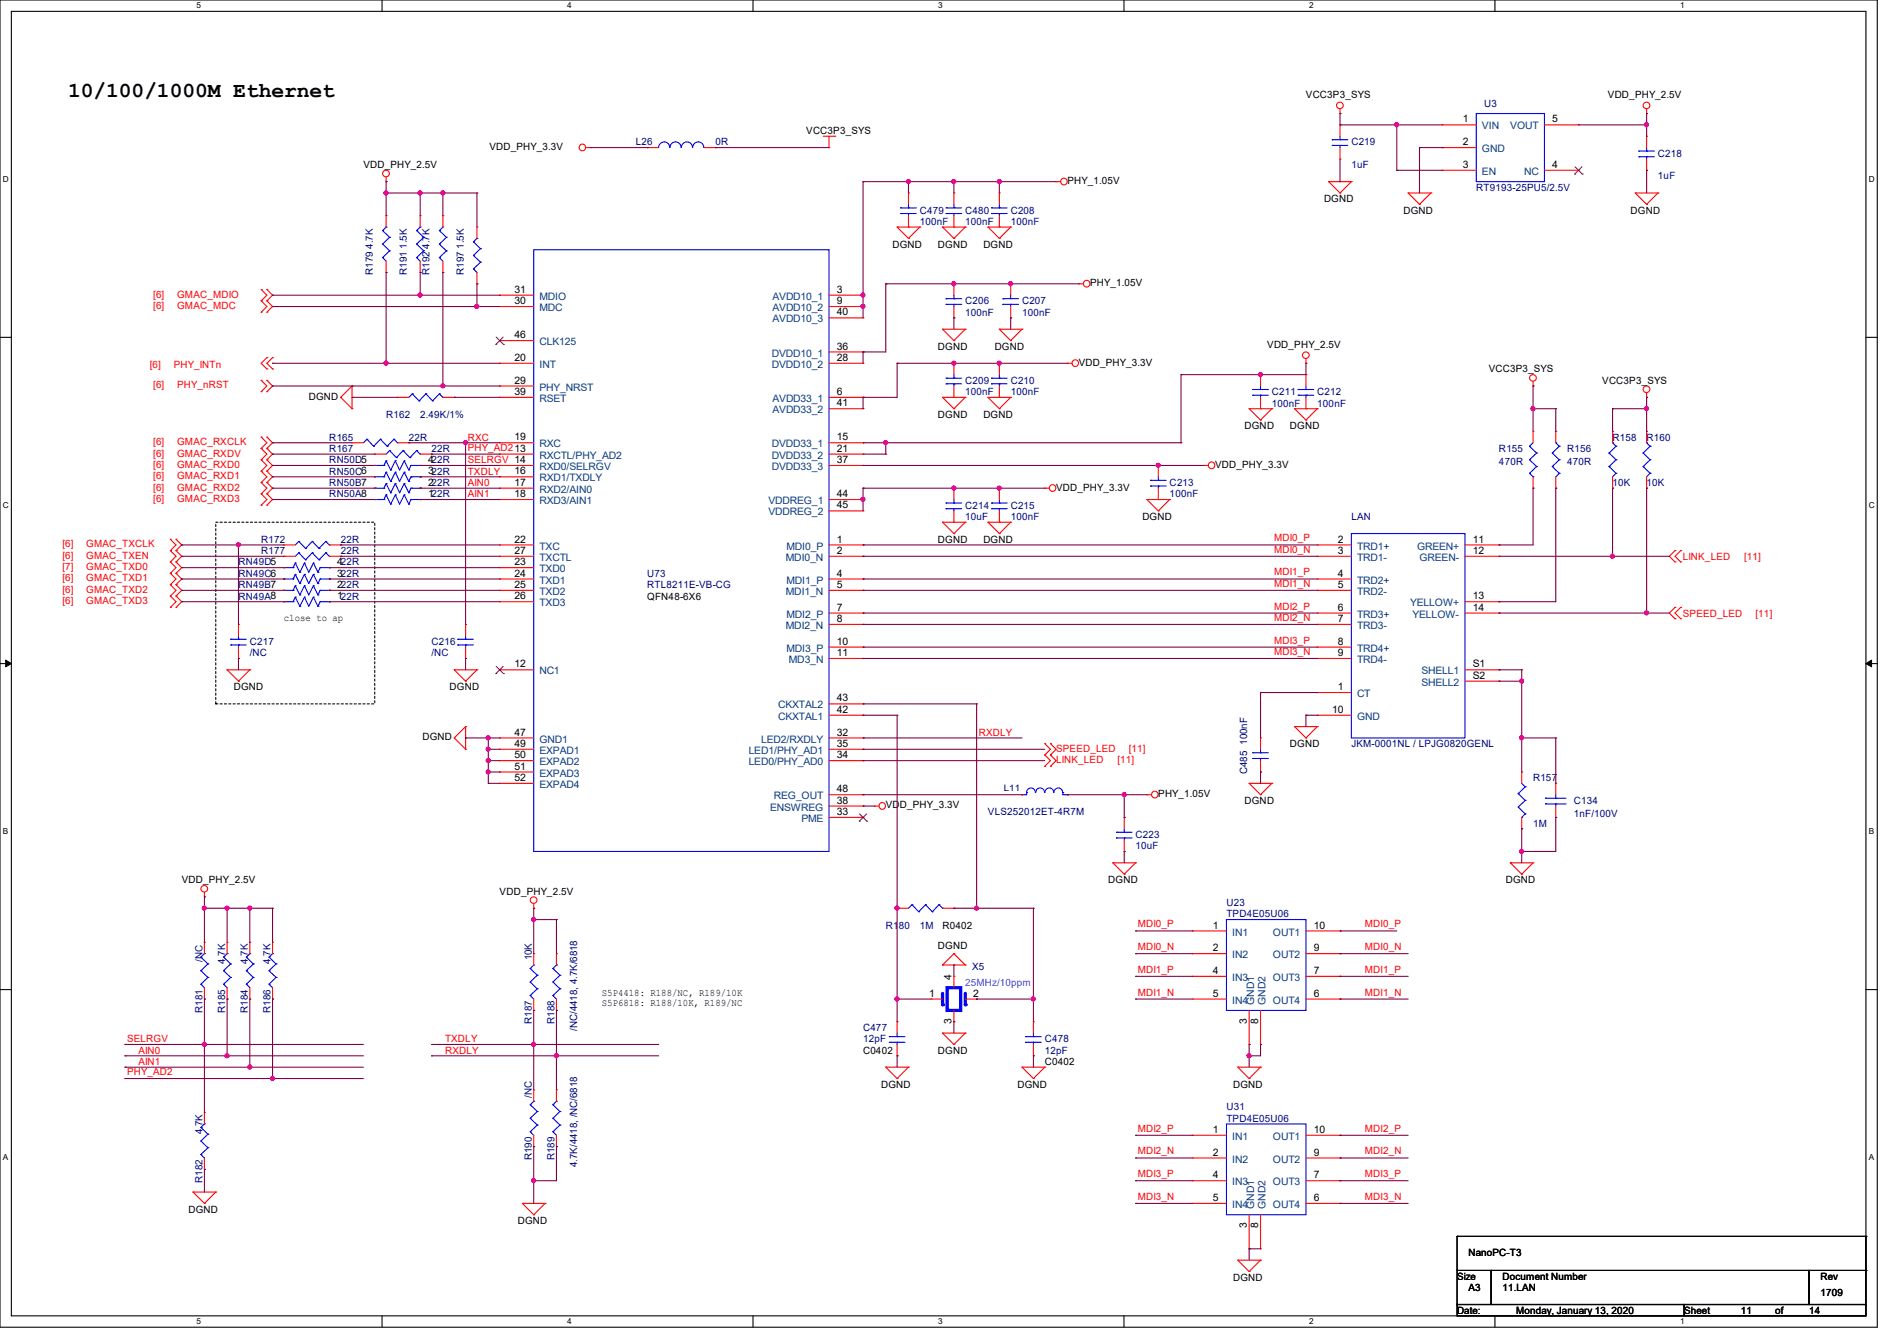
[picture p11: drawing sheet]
<svg xmlns="http://www.w3.org/2000/svg" width="297mm" height="210mm" viewBox="0 0 297 210" stroke-linecap="round" stroke-linejoin="round" font-family="sans-serif">
<defs><g id="words">
<text font-size="3.3" x="10.7" y="15.2">10/100/1000M Ethernet</text>
<g font-size="1.6">
<text x="204.5" y="15.3">VCC3P3_SYS</text>
<text x="251.8" y="15.3">VDD_PHY_2.5V</text>
<text x="76.6" y="23.5">VDD_PHY_3.3V</text>
<text x="126.2" y="21">VCC3P3_SYS</text>
<text x="229" y="19.2">1</text>
<text x="229" y="22.7">2</text>
<text x="243" y="19.2">5</text>
<text x="56.9" y="26.3">VDD_PHY_2.5V</text>
<text x="167.1" y="28.8">PHY_1.05V</text>
<text x="229" y="26.3">3</text>
<text x="243" y="26.3">4</text>
<text x="207.3" y="31.7">DGND</text>
<text x="219.8" y="33.4">DGND</text>
<text x="255.3" y="33.4">DGND</text>
<text x="139.7" y="38.8">DGND</text>
<text x="146.9" y="38.8">DGND</text>
<text x="154" y="38.8">DGND</text>
<text x="80.6" y="45.8">31</text>
<text x="80.6" y="47.6">30</text>
<text x="131" y="45.8">3</text>
<text x="131" y="47.6">9</text>
<text x="170.7" y="44.8">PHY_1.05V</text>
<text x="80.6" y="53">46</text>
<text x="131" y="49.4">40</text>
<text x="80.6" y="56.5">20</text>
<text x="131" y="54.7">36</text>
<text x="131" y="56.5">28</text>
<text x="146.9" y="54.8">DGND</text>
<text x="155.7" y="54.8">DGND</text>
<text x="168.9" y="57.3">VDD_PHY_3.3V</text>
<text x="198.4" y="54.4">VDD_PHY_2.5V</text>
<text x="233.1" y="58.3">VCC3P3_SYS</text>
<text x="48.3" y="62.6">DGND</text>
<text x="80.6" y="60.1">29</text>
<text x="80.6" y="61.8">39</text>
<text x="131" y="61.8">6</text>
<text x="131" y="63.6">41</text>
<text x="146.9" y="65.4">DGND</text>
<text x="154" y="65.4">DGND</text>
<text x="250.9" y="60.1">VCC3P3_SYS</text>
<text x="80.6" y="69">19</text>
<text x="131" y="69">15</text>
<text x="131" y="70.7">21</text>
<text x="194.9" y="67.2">DGND</text>
<text x="202" y="67.2">DGND</text>
<text x="67" y="77.9">122R</text>
<text x="67" y="72.5">422R</text>
<text x="67" y="76.1">222R</text>
<text x="67" y="74.3">322R</text>
<text x="80.6" y="74.3">16</text>
<text x="80.6" y="76.1">17</text>
<text x="80.6" y="77.9">18</text>
<text x="131" y="72.5">37</text>
<text x="131" y="77.9">44</text>
<text x="165.4" y="76.8">VDD_PHY_3.3V</text>
<text x="190.2" y="73.3">VDD_PHY_3.3V</text>
<text x="131" y="79.6">45</text>
<text x="178.9" y="81.4">DGND</text>
<text x="52.8" y="88.5">422R</text>
<text x="80.6" y="85">22</text>
<text x="80.6" y="86.7">27</text>
<text x="80.6" y="88.5">23</text>
<text x="131" y="85">1</text>
<text x="131" y="86.7">2</text>
<text x="146.9" y="85">DGND</text>
<text x="154" y="85">DGND</text>
<text x="209.5" y="85">2</text>
<text x="209.5" y="86.7">3</text>
<text x="230.6" y="85">11</text>
<text x="230.6" y="86.7">12</text>
<text x="52.8" y="93.9">122R</text>
<text x="52.8" y="90.3">322R</text>
<text x="52.8" y="92.1">222R</text>
<text x="80.6" y="90.3">24</text>
<text x="80.6" y="92.1">25</text>
<text x="80.6" y="93.9">26</text>
<text x="101.3" y="93.9">QFN48-6X6</text>
<text x="131" y="90.3">4</text>
<text x="131" y="92.1">5</text>
<text x="131" y="95.6">7</text>
<text x="209.5" y="90.3">4</text>
<text x="209.5" y="92.1">5</text>
<text x="209.5" y="95.6">6</text>
<text x="230.6" y="93.9">13</text>
<text x="230.6" y="95.6">14</text>
<text x="44.4" y="97.2">close to ap</text>
<text x="131" y="97.4">8</text>
<text x="131" y="101">10</text>
<text x="209.5" y="97.4">7</text>
<text x="209.5" y="101">8</text>
<text x="80.6" y="104.5">12</text>
<text x="131" y="102.7">11</text>
<text x="209.5" y="102.7">9</text>
<text x="230.6" y="104.5">S1</text>
<text x="230.6" y="106.3">S2</text>
<text x="36.6" y="108.1">DGND</text>
<text x="70.4" y="108.1">DGND</text>
<text x="131" y="111.6">42</text>
<text x="131" y="109.9">43</text>
<text x="208.6" y="111.6">10</text>
<text x="209.5" y="108.1">1</text>
<text x="66.1" y="115.9">DGND</text>
<text x="80.6" y="115.2">47</text>
<text x="80.6" y="118.7">50</text>
<text x="80.6" y="117">49</text>
<text x="131" y="115.2">32</text>
<text x="131" y="117">35</text>
<text x="131" y="118.7">34</text>
<text x="202" y="117">DGND</text>
<text x="80.6" y="120.5">51</text>
<text x="80.6" y="122.3">52</text>
<text x="131" y="124.1">48</text>
<text x="131" y="125.9">38</text>
<text x="181.4" y="124.8">PHY_1.05V</text>
<text x="194.9" y="125.9">DGND</text>
<text x="131" y="127.6">33</text>
<text x="138.7" y="126.6">VDD_PHY_3.3V</text>
<text x="28.4" y="138.3">VDD_PHY_2.5V</text>
<text x="78.2" y="140.1">VDD_PHY_2.5V</text>
<text x="173.5" y="138.3">DGND</text>
<text x="235.8" y="138.3">DGND</text>
<text x="146.9" y="148.7">DGND</text>
<text x="147.6" y="145.5">R0402</text>
<text x="189.9" y="145.4">1</text>
<text x="189.9" y="149">2</text>
<text x="205.7" y="149">9</text>
<text x="205.7" y="145.4">10</text>
<text x="94.2" y="155.9">S5P4418: R188/NC, R189/10K</text>
<text x="149" y="153.5" transform="rotate(-90 149 153.5)">4</text>
<text x="189.9" y="152.5">4</text>
<text x="205.7" y="152.5">7</text>
<text x="94.2" y="157.5">S5P6818: R188/10K, R189/NC</text>
<text x="145.5" y="156.1">1</text>
<text x="149" y="160.4" transform="rotate(-90 149 160.4)">3</text>
<text x="152.4" y="156.1">2</text>
<text x="189.9" y="156.1">5</text>
<text x="195.2" y="160.4" transform="rotate(-90 195.2 160.4)">3</text>
<text x="197" y="160.4" transform="rotate(-90 197 160.4)">8</text>
<text x="205.7" y="156.1">6</text>
<text x="135.1" y="165">C0402</text>
<text x="146.9" y="165">DGND</text>
<text x="163.6" y="166.8">C0402</text>
<text x="138" y="170.3">DGND</text>
<text x="159.3" y="170.3">DGND</text>
<text x="193.1" y="170.3">DGND</text>
<text x="189.9" y="177.4">1</text>
<text x="205.7" y="177.4">10</text>
<text x="189.9" y="181">2</text>
<text x="189.9" y="184.5">4</text>
<text x="205.7" y="184.5">7</text>
<text x="205.7" y="181">9</text>
<text x="29.5" y="189.9">DGND</text>
<text x="81.1" y="191.7">DGND</text>
<text x="189.9" y="188.1">5</text>
<text x="205.7" y="188.1">6</text>
<text x="195.2" y="192.4" transform="rotate(-90 195.2 192.4)">3</text>
<text x="197" y="192.4" transform="rotate(-90 197 192.4)">8</text>
<text x="229.9" y="196.7">NanoPC-T3</text>
<text x="193.1" y="200.6">DGND</text>
<text x="228.1" y="200.4">Size</text>
<text x="229.9" y="202.2">A3</text>
<text x="235.2" y="200.4">Document Number</text>
<text x="235.2" y="202.2">11.LAN</text>
<text x="285" y="202.9">1709</text>
<text x="285" y="200.4">Rev</text>
<text x="228.1" y="205.7">Date:</text>
<text x="237.4" y="205.7">Monday, January 13, 2020</text>
<text x="263.7" y="205.7">Sheet</text>
<text x="272.6" y="205.7">11</text>
<text x="277.9" y="205.7">of</text>
<text x="283.2" y="205.7">14</text>
</g>
<g font-size="1.6" fill="#00007f">
<text x="232.4" y="16.7">U3</text>
<text x="99.6" y="22.8">L26</text>
<text x="112" y="22.8">0R</text>
<text x="211.6" y="22.8">C219</text>
<text x="211.6" y="26.3">1uF</text>
<text x="231.1" y="29.9">RT9193-25PU5/2.5V</text>
<text x="259.6" y="24.6">C218</text>
<text x="259.6" y="28.1">1uF</text>
<text x="144" y="33.4">C479</text>
<text x="144" y="35.2">100nF</text>
<text x="151.1" y="33.4">C480</text>
<text x="151.1" y="35.2">100nF</text>
<text x="158.2" y="33.4">C208</text>
<text x="158.2" y="35.2">100nF</text>
<text x="58.4" y="43" transform="rotate(-90 58.4 43)">R179 4.7K</text>
<text x="63.7" y="43" transform="rotate(-90 63.7 43)">R191 1.5K</text>
<text x="67.3" y="43" transform="rotate(-90 67.3 43)">R192 4.7K</text>
<text x="72.6" y="43" transform="rotate(-90 72.6 43)">R197 1.5K</text>
<text x="151.1" y="47.7">C206</text>
<text x="160" y="47.7">C207</text>
<text x="151.1" y="49.4">100nF</text>
<text x="160" y="49.4">100nF</text>
<text x="60.5" y="65.4">R162</text>
<text x="65.8" y="65.4">2.49K/1%</text>
<text x="151.1" y="60.1">C209</text>
<text x="151.1" y="61.9">100nF</text>
<text x="158.2" y="60.1">C210</text>
<text x="158.2" y="61.9">100nF</text>
<text x="199.1" y="61.9">C211</text>
<text x="199.1" y="63.7">100nF</text>
<text x="206.2" y="61.9">C212</text>
<text x="206.2" y="63.7">100nF</text>
<text x="51.6" y="69">R165</text>
<text x="51.6" y="70.8">R167</text>
<text x="64" y="69">22R</text>
<text x="67.6" y="70.8">22R</text>
<text x="234.7" y="70.8">R155</text>
<text x="245.4" y="70.8">R156</text>
<text x="252.5" y="69">R158</text>
<text x="257.8" y="69">R160</text>
<text x="51.6" y="77.9">RN50A8</text>
<text x="51.6" y="72.6">RN50D5</text>
<text x="51.6" y="76.1">RN50B7</text>
<text x="51.6" y="74.3">RN50C6</text>
<text x="183.1" y="76.1">C213</text>
<text x="183.1" y="77.9">100nF</text>
<text x="234.7" y="72.9">470R</text>
<text x="245.4" y="72.9">470R</text>
<text x="252.5" y="76.1">10K</text>
<text x="257.8" y="76.1">10K</text>
<text x="151.1" y="79.7">C214</text>
<text x="151.1" y="81.4">10uF</text>
<text x="158.2" y="79.7">C215</text>
<text x="158.2" y="81.4">100nF</text>
<text x="211.6" y="81.4">LAN</text>
<text x="37.3" y="88.6">RN49D5</text>
<text x="40.9" y="85">R172</text>
<text x="40.9" y="86.8">R177</text>
<text x="53.3" y="85">22R</text>
<text x="53.3" y="86.8">22R</text>
<text x="37.3" y="93.9">RN49A8</text>
<text x="37.3" y="90.3">RN49C6</text>
<text x="37.3" y="92.1">RN49B7</text>
<text x="101.3" y="90.3">U73</text>
<text x="101.3" y="92.1">RTL8211E-VB-CG</text>
<text x="39.1" y="101">C217</text>
<text x="67.6" y="101">C216</text>
<text x="39.1" y="102.8">/NC</text>
<text x="67.6" y="102.8">/NC</text>
<text x="211.6" y="117">JKM-0001NL / LPJG0820GENL</text>
<text x="195.3" y="121.2" transform="rotate(-90 195.3 121.2)">C485 100nF</text>
<text x="240" y="122.3">R157</text>
<text x="246.4" y="125.9">C134</text>
<text x="154.7" y="127.7">VLS252012ET-4R7M</text>
<text x="177.8" y="131.2">C223</text>
<text x="240" y="129.5">1M</text>
<text x="246.4" y="128">1nF/100V</text>
<text x="177.8" y="133">10uF</text>
<text x="192" y="141.9">U23</text>
<text x="192" y="143.7">TPD4E05U06</text>
<text x="138.7" y="145.5">R180</text>
<text x="144" y="145.5">1M</text>
<text x="31.7" y="150.6" transform="rotate(-90 31.7 150.6)">/NC</text>
<text x="35.3" y="151" transform="rotate(-90 35.3 151)">4.7K</text>
<text x="38.8" y="151" transform="rotate(-90 38.8 151)">4.7K</text>
<text x="42.4" y="151" transform="rotate(-90 42.4 151)">4.7K</text>
<text x="83.3" y="150.4" transform="rotate(-90 83.3 150.4)">10K</text>
<text x="152.2" y="151.8">X5</text>
<text x="31.7" y="158.6" transform="rotate(-90 31.7 158.6)">R181</text>
<text x="35.3" y="158.6" transform="rotate(-90 35.3 158.6)">R185</text>
<text x="38.8" y="158.6" transform="rotate(-90 38.8 158.6)">R184</text>
<text x="42.4" y="158.6" transform="rotate(-90 42.4 158.6)">R186</text>
<text x="83.3" y="160.4" transform="rotate(-90 83.3 160.4)">R187</text>
<text x="86.8" y="160.4" transform="rotate(-90 86.8 160.4)">R188</text>
<text x="90.4" y="161.5" transform="rotate(-90 90.4 161.5)">/NC/4418, 4.7K/6818</text>
<text x="135.1" y="161.5">C477</text>
<text x="135.1" y="163.2">12pF</text>
<text x="163.6" y="163.2">C478</text>
<text x="163.6" y="165">12pF</text>
<text x="83.3" y="171.9" transform="rotate(-90 83.3 171.9)">/NC</text>
<text x="192" y="173.9">U31</text>
<text x="31.7" y="177.6" transform="rotate(-90 31.7 177.6)">4.7K</text>
<text x="192" y="175.7">TPD4E05U06</text>
<text x="31.7" y="185.2" transform="rotate(-90 31.7 185.2)">R182</text>
<text x="83.3" y="181.7" transform="rotate(-90 83.3 181.7)">R190</text>
<text x="86.8" y="181.7" transform="rotate(-90 86.8 181.7)">R189</text>
<text x="90.4" y="182.8" transform="rotate(-90 90.4 182.8)">4.7K/4418, /NC/6818</text>
</g>
<g font-size="1.6" fill="#003f7f">
<text x="232" y="20.3">VIN</text>
<text x="232" y="23.8">GND</text>
<text x="236.5" y="20.3">VOUT</text>
<text x="232" y="27.4">EN</text>
<text x="238.6" y="27.4">NC</text>
<text x="84.5" y="46.9">MDIO</text>
<text x="120.9" y="46.9">AVDD10_1</text>
<text x="84.5" y="48.7">MDC</text>
<text x="120.9" y="48.7">AVDD10_2</text>
<text x="120.9" y="50.5">AVDD10_3</text>
<text x="84.5" y="54.1">CLK125</text>
<text x="84.5" y="57.6">INT</text>
<text x="120.9" y="55.8">DVDD10_1</text>
<text x="120.9" y="57.6">DVDD10_2</text>
<text x="84.5" y="61.2">PHY_NRST</text>
<text x="84.5" y="63">RSET</text>
<text x="120.9" y="63">AVDD33_1</text>
<text x="120.9" y="64.7">AVDD33_2</text>
<text x="84.5" y="70.1">RXC</text>
<text x="84.5" y="71.8">RXCTL/PHY_AD2</text>
<text x="120.9" y="70.1">DVDD33_1</text>
<text x="120.9" y="71.8">DVDD33_2</text>
<text x="84.5" y="73.6">RXD0/SELRGV</text>
<text x="84.5" y="75.4">RXD1/TXDLY</text>
<text x="84.5" y="77.2">RXD2/AIN0</text>
<text x="120.9" y="73.6">DVDD33_3</text>
<text x="84.5" y="79">RXD3/AIN1</text>
<text x="120.3" y="79">VDDREG_1</text>
<text x="120.3" y="80.7">VDDREG_2</text>
<text x="84.5" y="86.1">TXC</text>
<text x="84.5" y="87.8">TXCTL</text>
<text x="84.5" y="89.6">TXD0</text>
<text x="123.1" y="87.8">MDI0_N</text>
<text x="123.1" y="86.1">MDI0_P</text>
<text x="212.5" y="86.1">TRD1+</text>
<text x="212.5" y="87.8">TRD1-</text>
<text x="221.9" y="86.1">GREEN+</text>
<text x="222.2" y="87.8">GREEN-</text>
<text x="84.5" y="91.4">TXD1</text>
<text x="84.5" y="93.2">TXD2</text>
<text x="84.5" y="95">TXD3</text>
<text x="123.1" y="93.2">MDI1_N</text>
<text x="123.1" y="91.4">MDI1_P</text>
<text x="212.5" y="91.4">TRD2+</text>
<text x="212.5" y="93.2">TRD2-</text>
<text x="220.8" y="95">YELLOW+</text>
<text x="123.1" y="98.5">MDI2_N</text>
<text x="123.1" y="96.7">MDI2_P</text>
<text x="212.5" y="96.7">TRD3+</text>
<text x="212.5" y="98.5">TRD3-</text>
<text x="221.1" y="96.7">YELLOW-</text>
<text x="84.5" y="105.6">NC1</text>
<text x="123.1" y="102.1">MDI3_P</text>
<text x="123.5" y="103.8">MD3_N</text>
<text x="212.5" y="102.1">TRD4+</text>
<text x="212.5" y="103.8">TRD4-</text>
<text x="222.5" y="105.6">SHELL1</text>
<text x="222.5" y="107.4">SHELL2</text>
<text x="121.8" y="112.7">CKXTAL1</text>
<text x="121.8" y="111">CKXTAL2</text>
<text x="212.5" y="109.2">CT</text>
<text x="212.5" y="112.7">GND</text>
<text x="84.5" y="116.3">GND1</text>
<text x="84.5" y="119.8">EXPAD2</text>
<text x="84.5" y="118.1">EXPAD1</text>
<text x="117.2" y="118.1">LED1/PHY_AD1</text>
<text x="117.2" y="119.8">LED0/PHY_AD0</text>
<text x="119.2" y="116.3">LED2/RXDLY</text>
<text x="84.5" y="121.6">EXPAD3</text>
<text x="84.5" y="123.4">EXPAD4</text>
<text x="121.2" y="125.2">REG_OUT</text>
<text x="120.6" y="127">ENSWREG</text>
<text x="125.5" y="128.7">PME</text>
<text x="192.9" y="146.5">IN1</text>
<text x="199.3" y="146.5">OUT1</text>
<text x="192.9" y="150.1">IN2</text>
<text x="192.9" y="153.6">IN3</text>
<text x="199.3" y="153.6">OUT3</text>
<text x="199.3" y="150.1">OUT2</text>
<text x="192.9" y="157.2">IN4</text>
<text x="196.3" y="157.4" transform="rotate(-90 196.3 157.4)">GND1</text>
<text x="198.1" y="157.4" transform="rotate(-90 198.1 157.4)">GND2</text>
<text x="199.3" y="157.2">OUT4</text>
<text x="192.9" y="178.5">IN1</text>
<text x="199.3" y="178.5">OUT1</text>
<text x="192.9" y="182.1">IN2</text>
<text x="192.9" y="185.6">IN3</text>
<text x="199.3" y="185.6">OUT3</text>
<text x="199.3" y="182.1">OUT2</text>
<text x="192.9" y="189.2">IN4</text>
<text x="196.3" y="189.4" transform="rotate(-90 196.3 189.4)">GND1</text>
<text x="198.1" y="189.4" transform="rotate(-90 198.1 189.4)">GND2</text>
<text x="199.3" y="189.2">OUT4</text>
</g>
<g font-size="1.6" fill="#f00">
<text x="24" y="46.6">[6]</text>
<text x="27.7" y="46.6">GMAC_MDIO</text>
<text x="24" y="48.4">[6]</text>
<text x="27.7" y="48.4">GMAC_MDC</text>
<text x="23.5" y="57.6">[6]</text>
<text x="27.2" y="57.6">PHY_INTn</text>
<text x="24" y="60.8">[6]</text>
<text x="27.7" y="60.8">PHY_nRST</text>
<text x="24" y="69.7">[6]</text>
<text x="24" y="71.5">[6]</text>
<text x="27.7" y="69.7">GMAC_RXCLK</text>
<text x="27.7" y="71.5">GMAC_RXDV</text>
<text x="73.2" y="69">RXC</text>
<text x="73.2" y="70.6">PHY_AD213</text>
<text x="24" y="76.8">[6]</text>
<text x="24" y="73.3">[6]</text>
<text x="24" y="75.1">[6]</text>
<text x="27.7" y="76.8">GMAC_RXD2</text>
<text x="27.7" y="73.3">GMAC_RXD0</text>
<text x="27.7" y="75.1">GMAC_RXD1</text>
<text x="73.2" y="74.3">TXDLY</text>
<text x="73.2" y="76.1">AIN0</text>
<text x="73.2" y="77.9">AIN1</text>
<text x="73.2" y="72.6">SELRGV 14</text>
<text x="24" y="78.6">[6]</text>
<text x="27.7" y="78.6">GMAC_RXD3</text>
<text x="9.8" y="85.7">[6]</text>
<text x="9.8" y="89.3">[7]</text>
<text x="9.8" y="87.5">[6]</text>
<text x="13.5" y="87.5">GMAC_TXEN</text>
<text x="13.5" y="85.7">GMAC_TXCLK</text>
<text x="13.5" y="89.3">GMAC_TXD0</text>
<text x="199.5" y="86.6">MDI0_N</text>
<text x="199.5" y="84.8">MDI0_P</text>
<text x="263.5" y="87.7">LINK_LED</text>
<text x="273.1" y="87.7">[11]</text>
<text x="9.8" y="91.1">[6]</text>
<text x="9.8" y="92.8">[6]</text>
<text x="9.8" y="94.6">[6]</text>
<text x="13.5" y="91.1">GMAC_TXD1</text>
<text x="13.5" y="92.8">GMAC_TXD2</text>
<text x="13.5" y="94.6">GMAC_TXD3</text>
<text x="199.5" y="95.5">MDI2_P</text>
<text x="199.5" y="91.9">MDI1_N</text>
<text x="199.5" y="90.1">MDI1_P</text>
<text x="199.5" y="97.2">MDI2_N</text>
<text x="199.5" y="100.8">MDI3_P</text>
<text x="263.5" y="96.6">SPEED_LED</text>
<text x="274.9" y="96.6">[11]</text>
<text x="199.5" y="102.6">MDI3_N</text>
<text x="153.2" y="115.2">RXDLY</text>
<text x="165.4" y="119.5">LINK_LED</text>
<text x="165.4" y="117.7">SPEED_LED</text>
<text x="175" y="119.5">[11]</text>
<text x="176.7" y="117.7">[11]</text>
<text x="178.1" y="148.8">MDI0_N</text>
<text x="178.1" y="145.2">MDI0_P</text>
<text x="213.7" y="145.2">MDI0_P</text>
<text x="213.7" y="148.8">MDI0_N</text>
<text x="178.1" y="155.9">MDI1_N</text>
<text x="178.1" y="152.4">MDI1_P</text>
<text x="213.7" y="152.4">MDI1_P</text>
<text x="213.7" y="155.9">MDI1_N</text>
<text x="19.9" y="163.2">SELRGV</text>
<text x="21.7" y="165">AIN0</text>
<text x="21.7" y="166.8">AIN1</text>
<text x="69.7" y="163.2">TXDLY</text>
<text x="69.7" y="165">RXDLY</text>
<text x="19.9" y="168.4">PHY_AD2</text>
<text x="178.1" y="177.2">MDI2_P</text>
<text x="213.7" y="177.2">MDI2_P</text>
<text x="178.1" y="180.8">MDI2_N</text>
<text x="178.1" y="184.4">MDI3_P</text>
<text x="213.7" y="180.8">MDI2_N</text>
<text x="213.7" y="184.4">MDI3_P</text>
<text x="178.1" y="187.9">MDI3_N</text>
<text x="213.7" y="187.9">MDI3_N</text>
</g>
<text font-size="1.6" fill="#7f00ff" x="151.1" y="154.3">25MHz/10ppm</text>
<text font-size="1.4" fill="#00007f" x="157.2" y="123.8">L11</text>
<g font-size="1.3">
<text x="30.8" y="1.3">5</text>
<text x="88.8" y="1.3">4</text>
<text x="146.9" y="1.3">3</text>
<text x="205" y="1.3">2</text>
<text x="263.1" y="1.3">1</text>
<text x=".5" y="28.4">D</text>
<text x="292.6" y="28.4">D</text>
<text x=".5" y="79.5">C</text>
<text x="292.6" y="79.5">C</text>
<text x=".5" y="130.6">B</text>
<text x="292.6" y="130.6">B</text>
<text x=".5" y="181.7">A</text>
<text x="292.6" y="181.7">A</text>
<text x="30.8" y="207.4">5</text>
<text x="88.8" y="207.4">4</text>
<text x="146.9" y="207.4">3</text>
<text x="205" y="207.4">2</text>
<text x="263.1" y="207.4">1</text>
</g>
</g></defs>
<path d="M0 0h293.9v207.9h-293.9zM1.8 1.8h290.3v204.3h-290.3z" fill="none" stroke="#000" stroke-width=".17"/>
<g fill="#fff">
<path d="M30.8 .2h.7v1.4h-.7z"/>
<path d="M30.8 206.2h.7v1.4h-.7z"/>
</g>
<path d="M59.8 0v1.8M59.8 206.1v1.8" fill="none" stroke="#000" stroke-width=".17"/>
<g fill="#fff">
<path d="M88.8 .2h.7v1.4h-.7z"/>
<path d="M88.8 206.2h.7v1.4h-.7z"/>
</g>
<path d="M117.9 0v1.8M117.9 206.1v1.8" fill="none" stroke="#000" stroke-width=".17"/>
<g fill="#fff">
<path d="M146.9 .2h.7v1.4h-.7z"/>
<path d="M146.9 206.2h.7v1.4h-.7z"/>
</g>
<path d="M176 0v1.8M176 206.1v1.8" fill="none" stroke="#000" stroke-width=".17"/>
<g fill="#fff">
<path d="M205 .2h.7v1.4h-.7z"/>
<path d="M205 206.2h.7v1.4h-.7z"/>
</g>
<path d="M234.1 0v1.8M234.1 206.1v1.8" fill="none" stroke="#000" stroke-width=".17"/>
<g fill="#fff">
<path d="M263.1 .2h.6v1.4h-.6z"/>
<path d="M263.1 206.2h.6v1.4h-.6z"/>
<path d="M.5 27.3h.9v1.4h-.9z"/>
<path d="M292.6 27.3h.9v1.4h-.9z"/>
<path d="M.5 78.4h.9v1.4h-.9z"/>
<path d="M292.6 78.4h.9v1.4h-.9z"/>
</g>
<path d="M0 52.8h1.8M292.1 52.8h1.8" fill="none" stroke="#000" stroke-width=".17"/>
<g fill="#fff">
<path d="M.5 129.5h.8v1.4h-.8z"/>
<path d="M292.6 129.5h.8v1.4h-.8z"/>
</g>
<path d="M0 103.9h1.8M292.1 103.9h1.8" fill="none" stroke="#000" stroke-width=".17"/>
<path d="M.9 103.4l.9 .5-.9 .5zM292.1 103.9l.9-.5v1z" fill="#000" stroke="#000" stroke-width=".16"/>
<g fill="#fff">
<path d="M.5 180.5h.8v1.4h-.8z"/>
<path d="M292.6 180.5h.8v1.4h-.8z"/>
</g>
<g fill="none" stroke="#000" stroke-width=".17">
<path d="M0 155h1.8M292.1 155h1.8M228.1 199h5.4v5.3h-5.4zM228.1 193.6h.1M228.1 193.6v5.4M228.1 193.6h64M233.5 199h49.8v5.3h-49.8zM283.3 199h8.8v5.3h-8.8zM292.1 193.6h.1M292.1 199h.1M292.1 193.6v5.4M228.1 204.3h35.6v1.8h-35.6z"/>
<path d="M263.7 204.3h28.4v1.8h-28.4z"/>
</g>
<path d="M33.8 81.8h24.9v28.4h-24.9z" fill="none" stroke="#000" stroke-width=".17" stroke-dasharray=".3"/>
<g fill="none" stroke="#f00" stroke-width=".17">
<path d="M209.8 17.8h.1M209.8 19.6h.1M209.8 17.1v.7M209.8 19.6v1.7M225.8 19.6h.1M225.8 19.6h5.3M241.8 19.6h5.3M247.1 19.6h.1M257.8 17.8h.1M257.8 17.1v.7M60.5 28.4h.1M60.5 33.8h.1"/>
<path d="M60.5 27.7v.7M60.5 33.8v1.8M69.3 33.8h.1M69.3 33.8v1.8M74.7 35.6h.1M74.7 35.6v1.7M91.7 23.1h.8M92.5 23.1h.1M128.9 21.3h1.8M129.8 23.1h.1M129.8 21.3v1.8M130.7 21.3h.1"/>
<path d="M140.5 35.6h.1M140.5 35.6h3.5M140.5 35.6l1.7 1.7M142.2 37.3h.1M144 35.6h.1M144 35.6l-1.8 1.7M147.6 35.6h.1M147.6 35.6h3.5M147.6 35.6l1.8 1.7M149.4 37.3h.1M149.4 35.6h.1M149.4 30.2h.1"/>
<path d="M149.4 30.2v1.8M149.4 33.8v1.8M151.1 35.6h.1M151.1 35.6l-1.7 1.7M154.7 35.6h.1M154.7 35.6h3.5M154.7 35.6l1.8 1.7M156.5 37.3h.1M156.5 35.6h.1M156.5 30.2h.1M156.5 30.2v1.8M156.5 33.8v1.8"/>
<path d="M158.2 35.6h.1M158.2 35.6l-1.7 1.7M165.4 28.4h.1M165.4 28.4h.7M208 28.4h.1M208 28.4h3.6M208 28.4l1.8 1.8M209.8 30.2h.1M209.8 24.9h.1M209.8 23.1v1.8M211.6 28.4h.1M211.6 28.4l-1.8 1.8"/>
<path d="M220.5 30.2h.1M220.5 30.2h3.5M220.5 30.2l1.8 1.8M222.3 32h.1M224 30.2h.1M224 30.2l-1.7 1.8M225.8 23.1h.1M225.8 26.7h.1M225.8 23.1h5.3M225.8 26.7h5.3M241.8 26.7h5.3M247.1 26.7h.1"/>
<path d="M256 30.2h.1M256 30.2h3.6M256 30.2l1.8 1.8M257.8 32h.1M257.8 26.7h.1M257.8 21.3h.1M257.8 21.3v1.8M257.8 24.9v1.8M259.6 30.2h.1M259.6 30.2l-1.8 1.8M40.9 45.3h.1M40.9 47.1h.1"/>
<path d="M40.9 48.9h.1M40.9 59.6h.1M40.9 45.3l.9 .9-.9 .9M40.9 47.1l.9 .9-.9 .9M40.9 59.6l.9 .9-.9 .8M41.8 47.1h.1M41.8 45.3h.1M41.8 48.9h.1M41.8 56h.1M41.8 57.8h.1M41.8 59.6h.1M41.8 45.3l.9 .9-.9 .9"/>
<path d="M41.8 47.1l.9 .9-.9 .9M41.8 56l-.9 .9 .9 .9M41.8 59.6l.9 .9-.9 .8M42.7 56h.1M42.7 57.8h.1M42.7 56l-.9 .9 .9 .9M60.5 42.7h.1M60.5 40.9v1.8M69.3 42.7h.1M69.3 40.9v1.8M74.7 44.4h.1M74.7 42.7v1.7"/>
<path d="M78.2 46.2h.1M78.2 48h.1M78.2 53.3h.1M78.2 56.9h.1M78.2 56.9h5.4M78.2 46.2h5.4M78.2 48h5.4M78.2 53.3h5.4M129.8 56.9h5.3M129.8 46.2h5.3M129.8 48h5.3M129.8 49.8h5.3"/>
<path d="M129.8 55.1h5.3M135.1 46.2h.1M135.1 48h.1M135.1 49.8h.1M135.1 55.1h.1M135.1 56.9h.1M147.6 51.6h.1M147.6 51.6h3.5M147.6 51.6l1.8 1.7M149.4 53.3h.1M149.4 49.8h.1M149.4 44.4h.1"/>
<path d="M149.4 56.9h.1M149.4 44.4v1.8M149.4 48v1.8M149.4 56.9v1.8M151.1 51.6h.1M151.1 51.6l-1.7 1.7M156.5 51.6h.1M156.5 56.9h.1M156.5 51.6h3.5M156.5 51.6l1.7 1.7M156.5 56.9v1.8M158.2 53.3h.1"/>
<path d="M160 51.6h.1M160 51.6l-1.8 1.7M167.1 56.9h.1M167.1 56.9h.8M168.9 44.4h.1M168.9 44.4h.7M197.4 58.7h.1M197.4 58.7v1.8M204.5 56.9h.1M204.5 58.7h.1M204.5 56.2v.7M204.5 58.7v1.8"/>
<path d="M240 59.7v.8M40.9 68.5h.1M40.9 70.2h.1M40.9 75.6h.1M40.9 77.3h.1M40.9 72h.1M40.9 73.8h.1M40.9 79.1h.1M40.9 61.3h.1M40.9 68.5l.9 .8-.9 .9M40.9 75.6l.9 .9-.9 .8M40.9 70.2l.9 .9-.9 .9"/>
<path d="M40.9 72l.9 .9-.9 .9M40.9 77.3l.9 .9-.9 .9M40.9 73.8l.9 .9-.9 .9M41.8 70.2h.1M41.8 68.5h.1M41.8 77.3h.1M41.8 75.6h.1M41.8 72h.1M41.8 73.8h.1M41.8 79.1h.1M41.8 61.3h.1M41.8 72l.9 .9-.9 .9"/>
<path d="M41.8 68.5l.9 .8-.9 .9M41.8 75.6l.9 .9-.9 .8M41.8 70.2l.9 .9-.9 .9M41.8 77.3l.9 .9-.9 .9M41.8 73.8l.9 .9-.9 .9M53.3 62.2h.1M53.3 62.2l1.8 1.8M55.1 64h.1M55.1 60.5h.1M55.1 69.3h.1M55.1 60.5v3.5M55.1 60.5l-1.8 1.7"/>
<path d="M55.1 69.3h1.8M58.7 78.2h.1M58.7 72.9h.1M58.7 76.5h.1M58.7 74.7h.1M58.7 71.1h.1M58.7 71.1h1.8M62.2 62.2h.1M62.2 62.2h1.8M62.2 69.3h1.8M64 69.3h.1M65.8 78.2h.1"/>
<path d="M65.8 72.9h.1M65.8 76.5h.1M65.8 74.7h.1M65.8 71.1h1.8M67.6 71.1h.1M69.3 62.2h1.8M71.1 62.2h.1M78.2 60.5h.1M78.2 62.2h.1M78.2 69.3h.1M78.2 71.1h.1M78.2 72.9h.1"/>
<path d="M78.2 74.7h.1M78.2 76.5h.1M78.2 78.2h.1M78.2 76.5h5.4M78.2 72.9h5.4M78.2 62.2h5.4M78.2 78.2h5.4M78.2 69.3h5.4M78.2 60.5h5.4M78.2 71.1h5.4M78.2 74.7h5.4M129.8 72.9h5.3"/>
<path d="M129.8 62.2h5.3M129.8 78.2h5.3M129.8 64h5.3M129.8 69.3h5.3M129.8 71.1h5.3M135.1 62.2h.1M135.1 64h.1M135.1 69.3h.1M135.1 71.1h.1M135.1 72.9h.1M135.1 78.2h.1M147.6 62.2h.1"/>
<path d="M147.6 62.2h3.5M147.6 62.2l1.8 1.8M149.4 64h.1M149.4 76.5h.1M149.4 62.2h.1M149.4 60.5v1.7M149.4 76.5v1.7M151.1 62.2h.1M151.1 62.2l-1.7 1.8M154.7 62.2h.1M154.7 62.2h3.5M154.7 62.2l1.8 1.8"/>
<path d="M156.5 64h.1M156.5 62.2h.1M156.5 76.5h.1M156.5 60.5v1.7M156.5 76.5v1.7M158.2 62.2h.1M158.2 62.2l-1.7 1.8M163.6 76.5h.1M163.6 76.5h.7M179.6 78.2h.1M179.6 78.2h3.5M179.6 78.2l1.8 1.8"/>
<path d="M181.4 78.2h.1M181.4 72.9h.1M181.4 72.9v1.8M181.4 76.5v1.7M183.1 78.2h.1M183.1 78.2l-1.7 1.8M188.5 72.9h.1M188.5 72.9h.7M195.6 64h.1M195.6 64h3.5M195.6 64l1.8 1.8M197.4 65.8h.1"/>
<path d="M197.4 64h.1M197.4 62.2v1.8M199.1 64h.1M199.1 64l-1.7 1.8M202.7 64h.1M202.7 64h3.5M202.7 64l1.8 1.8M204.5 65.8h.1M204.5 64h.1M204.5 62.2v1.8M206.2 64h.1M206.2 64l-1.7 1.8"/>
<path d="M240 60.5h.1M240 67.6h.1M240 76.5h.1M240 67.6v1.7M240 74.7v1.8M243.6 76.5h.1M243.6 67.6h.1M243.6 67.6v1.7M243.6 74.7v1.8M252.5 76.5h.1M252.5 67.6h.1M252.5 67.6v1.7"/>
<path d="M252.5 74.7v1.8M257.8 62.2h.1M257.8 61.5v.7M26.7 86.2h.1M26.7 88h.1M26.7 84.5h.1M26.7 89.8h.1M26.7 91.6h.1M26.7 93.3h.1M26.7 95.1h.1M26.7 89.8l.9 .9-.9 .9M26.7 84.5l.9 .8-.9 .9"/>
<path d="M26.7 86.2l.9 .9-.9 .9M26.7 91.6l.9 .9-.9 .8M26.7 88l.9 .9-.9 .9M26.7 93.3l.9 .9-.9 .9M27.6 88h.1M27.6 86.2h.1M27.6 84.5h.1M27.6 91.6h.1M27.6 89.8h.1M27.6 93.3h.1M27.6 95.1h.1M27.6 86.2l.8 .9-.8 .9"/>
<path d="M27.6 89.8l.8 .9-.8 .9M27.6 91.6l.8 .9-.8 .8M27.6 84.5l.8 .8-.8 .9M27.6 88l.8 .9-.8 .9M27.6 93.3l.8 .9-.8 .9M37.3 97.8h.1M37.3 97.8v1.8M44.5 88.9h.1M44.5 94.2h.1M44.5 90.7h.1M44.5 85.3h.1M44.5 87.1h.1"/>
<path d="M44.5 85.3h1.7M44.5 87.1h1.7M51.6 88.9h.1M51.6 94.2h.1M51.6 90.7h.1M51.6 85.3h1.7M51.6 87.1h1.7M53.3 85.3h.1M53.3 87.1h.1M72.9 97.8h.1M72.9 97.8v1.8M78.2 85.3h.1"/>
<path d="M78.2 87.1h.1M78.2 88.9h.1M78.2 90.7h.1M78.2 92.5h.1M78.2 94.2h.1M78.2 85.3h5.4M78.2 87.1h5.4M78.2 90.7h5.4M78.2 92.5h5.4M78.2 94.2h5.4M78.2 88.9h5.4M129.8 85.3h5.3"/>
<path d="M129.8 87.1h5.3M129.8 90.7h5.3M129.8 92.5h5.3M129.8 96h5.3M129.8 97.8h5.3M129.8 80h5.3M135.1 80h.1M135.1 85.3h.1M135.1 87.1h.1M135.1 90.7h.1M135.1 92.5h.1M135.1 96h.1"/>
<path d="M135.1 97.8h.1M147.6 81.8h.1M147.6 81.8h3.5M147.6 81.8l1.8 1.8M149.4 83.6h.1M149.4 81.8h.1M149.4 80v1.8M151.1 81.8h.1M151.1 81.8l-1.7 1.8M154.7 81.8h.1M154.7 81.8h3.5M154.7 81.8l1.8 1.8"/>
<path d="M156.5 83.6h.1M156.5 81.8h.1M156.5 80v1.8M158.2 81.8h.1M158.2 81.8l-1.7 1.8M181.4 80h.1M206.2 85.3h.1M206.2 87.1h.1M206.2 90.7h.1M206.2 92.5h.1M206.2 96h.1M206.2 97.8h.1"/>
<path d="M206.2 85.3h5.4M206.2 87.1h5.4M206.2 90.7h5.4M206.2 92.5h5.4M206.2 96h5.4M206.2 97.8h5.4M229.4 85.3h5.3M229.4 87.1h5.3M229.4 96h5.3M229.4 94.2h5.3M234.7 85.3h.1M234.7 87.1h.1"/>
<path d="M234.7 94.2h.1M234.7 96h.1M262.3 95.1h.1M262.3 96.9h.1M262.3 86.2h.1M262.3 88h.1M262.3 95.1l-.9 .9 .9 .9M262.3 86.2l-.9 .9 .9 .9M263.1 96.9h.1M263.1 95.1h.1M263.1 88h.1M263.1 86.2h.1"/>
<path d="M263.1 95.1l-.8 .9 .8 .9M263.1 86.2l-.8 .9 .8 .9M35.6 104.9h.1M35.6 104.9h3.5M35.6 104.9l1.7 1.8M37.3 106.7h.1M37.3 103.1h.1M37.3 101.3v1.8M39.1 104.9h.1M39.1 104.9l-1.8 1.8M71.1 115.6h.1M71.1 104.9h.1"/>
<path d="M71.1 115.6l1.8 1.7M71.1 104.9h3.6M71.1 104.9l1.8 1.8M72.9 117.3h.1M72.9 113.8h.1M72.9 106.7h.1M72.9 103.1h.1M72.9 101.3v1.8M72.9 113.8v3.5M72.9 113.8l-1.8 1.8M74.7 104.9h.1M74.7 104.9l-1.8 1.8"/>
<path d="M78.2 104.9h.1M78.2 115.6h.1M78.2 119.1h.1M78.2 117.3h.1M78.2 104.9h5.4M78.2 115.6h5.4M78.2 117.3h5.4M78.2 119.1h5.4M129.8 101.3h5.3M129.8 103.1h5.3M129.8 112h5.3M129.8 115.6h5.3"/>
<path d="M129.8 110.2h5.3M129.8 117.3h5.3M129.8 119.1h5.3M135.1 103.1h.1M135.1 101.3h.1M135.1 112h.1M135.1 110.2h.1M135.1 115.6h.1M135.1 117.3h.1M135.1 119.1h.1M163.6 118.2h.1M163.6 116.5h.1"/>
<path d="M163.6 118.2l.9 .9-.9 .9M163.6 116.5l.9 .8-.9 .9M164.5 118.2h.1M164.5 116.5h.1M164.5 118.2l.9 .9-.9 .9M164.5 116.5l.9 .8-.9 .9M197.4 115.6h.1M197.4 115.6v1.7M197.4 119.1v1.8M202.7 113.8h.1M202.7 113.8h3.5M202.7 113.8l1.8 1.8"/>
<path d="M204.5 115.6h.1M206.2 113.8h.1M206.2 108.5h.1M206.2 101.3h.1M206.2 103.1h.1M206.2 112h.1M206.2 113.8l-1.7 1.8M206.2 108.5h5.4M206.2 101.3h5.4M206.2 103.1h5.4M206.2 112h5.4M229.4 104.9h5.3"/>
<path d="M229.4 106.7h5.3M234.7 104.9h.1M234.7 106.7h.1M32 139.7v.8M78.2 120.9h.1M78.2 122.7h.1M78.2 122.7h5.4M78.2 120.9h5.4M129.8 126.2h5.3M129.8 124.5h5.3M129.8 128h5.3M135.1 124.5h.1"/>
<path d="M135.1 126.2h.1M135.1 128h.1M136.9 126.2h.1M136.9 126.2h.7M163.6 120h.1M164.5 120h.1M174.2 135.1h.1M174.2 135.1h3.6M174.2 135.1l1.8 1.8M176 136.9h.1M176 133.4h.1M176 128h.1"/>
<path d="M176 128v1.8M176 131.6v1.8M177.8 135.1h.1M177.8 135.1l-1.8 1.8M179.6 124.5h.1M179.6 124.5h.7M195.6 122.7h.1M195.6 122.7h3.5M195.6 122.7l1.8 1.8M197.4 124.5h.1M197.4 120.9h.1M199.1 122.7h.1"/>
<path d="M199.1 122.7l-1.7 1.8M236.5 135.1h.1M236.5 135.1h3.5M236.5 135.1l1.8 1.8M238.3 136.9h.1M238.3 120.9h.1M238.3 129.8h.1M238.3 120.9v1.8M238.3 128v1.8M240 135.1h.1M240 135.1l-1.7 1.8M243.6 128h.1"/>
<path d="M243.6 122.7h.1M243.6 122.7v1.8M243.6 126.2v1.8M32 140.5h.1M32 156.5h.1M32 147.6h.1M32 147.6v1.8M32 154.7v1.8M35.6 156.5h.1M35.6 147.6h.1M35.6 147.6v1.8M35.6 154.7v1.8"/>
<path d="M83.6 142.2h.1M83.6 158.2h.1M83.6 149.4h.1M83.6 141.5v.7M83.6 149.4v1.7M83.6 156.5v1.7M87.1 158.2h.1M87.1 149.4h.1M87.1 149.4v1.7M87.1 156.5v1.7M147.6 151.1h.1M147.6 151.1h3.5"/>
<path d="M149.4 149.4h.1M149.4 149.4l-1.8 1.7M149.4 149.4l1.7 1.7M151.1 151.1h.1M186.7 145.8h.1M186.7 149.4h.1M186.7 152.9h.1M186.7 156.5h.1M186.7 145.8h5.3M186.7 149.4h5.3M186.7 152.9h5.3M186.7 156.5h5.3"/>
<path d="M195.6 158.2v5.4M197.4 158.2v5.4M204.5 145.8h5.3M204.5 149.4h5.3M204.5 152.9h5.3M204.5 156.5h5.3M209.8 156.5h.1M209.8 152.9h.1M209.8 149.4h.1M209.8 145.8h.1M32 174.2h.1M32 174.2v1.8"/>
<path d="M83.6 179.6h.1M83.6 170.7h.1M83.6 170.7v1.8M83.6 177.8v1.8M87.1 179.6h.1M87.1 170.7h.1M87.1 170.7v1.8M87.1 177.8v1.8M138.7 167.1h.1M138.7 167.1h3.5M138.7 167.1l1.8 1.8M140.5 168.9h.1"/>
<path d="M140.5 165.4h.1M140.5 160h.1M140.5 160v1.8M140.5 163.6v1.8M142.2 167.1h.1M142.2 167.1l-1.7 1.8M147.6 161.8h.1M147.6 161.8h3.5M147.6 161.8l1.8 1.8M149.4 163.6h.1M151.1 161.8h.1M151.1 161.8l-1.7 1.8"/>
<path d="M160 167.1h.1M160 167.1h3.6M160 167.1l1.8 1.8M161.8 168.9h.1M161.8 165.4h.1M161.8 160h.1M161.8 160v1.8M161.8 163.6v1.8M163.6 167.1h.1M163.6 167.1l-1.8 1.8M186.7 177.8h.1M186.7 177.8h5.3"/>
<path d="M193.8 167.1h.1M193.8 167.1h3.6M193.8 167.1l1.8 1.8M195.6 168.9h.1M195.6 163.6h.1M197.4 167.1h.1M197.4 163.6h.1M197.4 167.1l-1.8 1.8M204.5 177.8h5.3M209.8 177.8h.1M30.2 186.7h.1M30.2 186.7h3.6"/>
<path d="M30.2 186.7l1.8 1.8M32 188.5h.1M32 183.1h.1M32 181.4v1.7M33.8 186.7h.1M33.8 186.7l-1.8 1.8M81.8 188.5h.1M81.8 188.5h3.5M81.8 188.5l1.8 1.7M83.6 190.2h.1M85.3 188.5h.1M85.3 188.5l-1.7 1.7"/>
<path d="M186.7 181.4h.1M186.7 184.9h.1M186.7 188.5h.1M186.7 188.5h5.3M186.7 181.4h5.3M186.7 184.9h5.3M193.8 197.4h.1M193.8 197.4h3.6M193.8 197.4l1.8 1.7M195.6 199.1h.1M195.6 195.6h.1M195.6 190.2v5.4"/>
<path d="M197.4 197.4h.1M197.4 195.6h.1M197.4 197.4l-1.8 1.7M197.4 190.2v5.4M204.5 188.5h5.3M204.5 181.4h5.3M204.5 184.9h5.3M209.8 188.5h.1M209.8 184.9h.1M209.8 181.4h.1"/>
<circle cx="209.8" cy="16.5" r=".52"/>
<circle cx="257.8" cy="16.5" r=".52"/>
<circle cx="60.4" cy="27.2" r=".52"/>
<circle cx="91.2" cy="23.1" r=".52"/>
<circle cx="166.6" cy="28.4" r=".52"/>
<circle cx="168.3" cy="56.9" r=".52"/>
<circle cx="170.1" cy="44.4" r=".52"/>
<circle cx="204.5" cy="55.6" r=".52"/>
<circle cx="240" cy="59.2" r=".52"/>
<circle cx="164.8" cy="76.4" r=".52"/>
<circle cx="189.7" cy="72.9" r=".52"/>
<circle cx="257.8" cy="61" r=".52"/>
<circle cx="32" cy="139.2" r=".52"/>
<circle cx="138.1" cy="126.2" r=".52"/>
<circle cx="180.8" cy="124.4" r=".52"/>
<circle cx="83.6" cy="141" r=".52"/>
</g>
<g fill="none" stroke="#00f" stroke-width=".17">
<path d="M231.1 17.8h10.7v10.6h-10.7zM59.9 38.2h.1M59.9 36.1h.1M59.9 38.2l1.1 1.1M59.9 36.1l1.1 1.1M60.5 35.6h.1M60.5 35.6l-.6 .5M61 39.3h.1M61 37.2h.1M61 39.3l-1.1 1M61 37.2l-1.1 1M68.8 38.2h.1"/>
<path d="M68.8 36.1h.1M68.8 38.2l1.1 1.1M68.8 36.1l1.1 1.1M69.3 35.6h.1M69.3 35.6l-.5 .5M69.9 39.3h.1M69.9 37.2h.1M69.9 39.3l-1.1 1M69.9 37.2l-1.1 1M74.1 37.9h.1M74.1 37.9l1.1 1M74.7 37.3h.1"/>
<path d="M74.7 37.3l-.6 .6M75.2 38.9h.1M75.2 38.9l-1.1 1.1M83.6 39.1h46.2v94.3h-46.2zM148.1 32.6h.1M148.1 33.4h.1M148.1 32.6h2.5M148.1 33.4h2.5M149.4 33.4h.1M149.4 32.6h.1M149.4 32v.6M149.4 33.4v.4"/>
<path d="M155.2 32.6h.1M155.2 33.4h.1M155.2 32.6h2.5M155.2 33.4h2.5M156.5 33.4h.1M156.5 32.6h.1M156.5 32v.6M156.5 33.4v.4M208.6 21.9h.1M208.6 22.8h.1M208.6 21.9h2.4M208.6 22.8h2.4"/>
<path d="M209.8 22.8h.1M209.8 21.9h.1M209.8 21.3v.6M209.8 22.8v.3M256.6 23.7h.1M256.6 24.6h.1M256.6 23.7h2.4M256.6 24.6h2.4M257.8 24.6h.1M257.8 23.7h.1M257.8 23.1v.6M257.8 24.6v.3"/>
<path d="M59.9 40.3h.1M59.9 40.3l.6 .6M68.8 40.3h.1M68.8 40.3l.5 .6M74.1 42.1h.1M74.1 40h.1M74.1 42.1l.6 .6M74.1 40l1.1 1.1M75.2 41.1h.1M75.2 41.1l-1.1 1M148.1 46.8h.1M148.1 47.7h.1"/>
<path d="M148.1 59.2h.1M148.1 59.2h2.5M148.1 46.8h2.5M148.1 47.7h2.5M149.4 47.7h.1M149.4 46.8h.1M149.4 59.2h.1M149.4 46.2v.6M149.4 47.7v.3M149.4 58.7v.5M155.2 59.2h.1M155.2 59.2h2.5"/>
<path d="M156.5 59.2h.1M156.5 58.7v.5M57.4 68.8h.1M57.4 68.8l-.5 .5M57.4 68.8l1.1 1.1M58.5 69.9h.1M58.7 78.2h.1M58.7 72.9h.1M58.7 76.5h.1M58.7 74.7h.1M58.7 78.2h1.4M58.7 72.9h1.4"/>
<path d="M58.7 76.5h1.4M58.7 74.7h1.4M59.6 68.8h.1M59.6 68.8l-1.1 1.1M59.6 68.8l1 1.1M60.1 78.2h.1M60.1 72.9h.1M60.1 76.5h.1M60.1 74.7h.1M60.5 77.5h.1M60.5 72.2h.1M60.5 75.7h.1"/>
<path d="M60.5 74h.1M60.5 77.5l-.4 .7M60.5 77.5l.7 1.5M60.5 72.2l-.4 .7M60.5 72.2l.7 1.4M60.5 75.7l-.4 .8M60.5 75.7l.7 1.5M60.5 74l-.4 .7M60.5 74l.7 1.4M60.6 69.9h.1M61 70.6h.1M61 70.6l-.5 .5"/>
<path d="M61 70.6l1.1 1.1M61.2 79h.1M61.2 73.6h.1M61.2 77.2h.1M61.2 75.4h.1M61.7 68.8h.1M61.7 68.8l-1.1 1.1M61.7 68.8l.5 .5M61.9 77.5h.1M61.9 72.2h.1M61.9 75.7h.1M61.9 74h.1"/>
<path d="M61.9 77.5l.7 1.5 .7-1.5M61.9 77.5l-.7 1.5M61.9 72.2l.7 1.4 .7-1.4M61.9 72.2l-.7 1.4M61.9 75.7l.7 1.5 .7-1.5M61.9 75.7l-.7 1.5M61.9 74l.7 1.4 .7-1.4M61.9 74l-.7 1.4M62.1 71.7h.1M62.2 69.3h.1M63.1 70.6h.1M63.1 70.6l-1 1.1"/>
<path d="M63.1 70.6l1.1 1.1M63.3 77.5h.1M63.3 72.2h.1M63.3 75.7h.1M63.3 74h.1M63.3 77.5l.7 1.5M63.3 72.2l.7 1.4M63.3 75.7l.7 1.5M63.3 74l.7 1.4M64 79h.1M64 73.6h.1M64 77.2h.1"/>
<path d="M64 75.4h.1M64.2 71.7h.1M64.3 78.2h.1M64.3 72.9h.1M64.3 76.5h.1M64.3 74.7h.1M64.3 78.2h1.5M64.3 78.2l-.3 .8M64.3 72.9h1.5M64.3 72.9l-.3 .7M64.3 76.5h1.5M64.3 76.5l-.3 .7"/>
<path d="M64.3 74.7h1.5M64.3 74.7l-.3 .7M64.6 61.7h.1M64.6 61.7l-.6 .5M64.6 61.7l1 1.1M65.2 70.6h.1M65.2 70.6l-1 1.1M65.2 70.6l.6 .5M65.6 62.8h.1M65.8 78.2h.1M65.8 72.9h.1M65.8 76.5h.1"/>
<path d="M65.8 74.7h.1M65.8 71.1h.1M66.7 61.7h.1M66.7 61.7l-1.1 1.1M66.7 61.7l1 1.1M67.7 62.8h.1M68.8 61.7h.1M68.8 61.7l-1.1 1.1M68.8 61.7l.5 .5M69.3 62.2h.1M148.1 78.8h.1M148.1 79.7h.1"/>
<path d="M148.1 60.1h.1M148.1 60.1h2.5M148.1 78.8h2.5M148.1 79.7h2.5M149.4 79.7h.1M149.4 78.8h.1M149.4 60.1h.1M149.4 60.1v.4M149.4 78.2v.6M149.4 79.7v.3M155.2 60.1h.1M155.2 78.8h.1"/>
<path d="M155.2 79.7h.1M155.2 60.1h2.5M155.2 78.8h2.5M155.2 79.7h2.5M156.5 60.1h.1M156.5 79.7h.1M156.5 78.8h.1M156.5 60.1v.4M156.5 78.2v.6M156.5 79.7v.3M180.1 75.2h.1M180.1 76.1h.1"/>
<path d="M180.1 75.2h2.5M180.1 76.1h2.5M181.4 76.1h.1M181.4 75.2h.1M181.4 74.7v.5M181.4 76.1v.4M196.1 61h.1M196.1 61.9h.1M196.1 61h2.5M196.1 61.9h2.5M197.4 61.9h.1M197.4 61h.1"/>
<path d="M197.4 60.5v.5M197.4 61.9v.3M203.2 61h.1M203.2 61.9h.1M203.2 61h2.5M203.2 61.9h2.5M204.5 61.9h.1M204.5 61h.1M204.5 60.5v.5M204.5 61.9v.3M239.5 69.9h.1M239.5 72h.1"/>
<path d="M239.5 74.1h.1M239.5 69.9l1.1 1.1M239.5 72l1.1 1.1M239.5 74.1l.5 .6M240 74.7h.1M240 69.3l-.5 .6M240.6 71h.1M240.6 73.1h.1M240.6 71l-1.1 1M240.6 73.1l-1.1 1M243 73.1h.1M243 71h.1"/>
<path d="M243 73.1l1.1 1M243 71l1.1 1M243.6 69.3h.1M243.6 69.3l.5 .6M244.1 74.1h.1M244.1 72h.1M244.1 69.9h.1M244.1 74.1l-.5 .6M244.1 72l-1.1 1.1M244.1 69.9l-1.1 1.1M251.9 73.1h.1M251.9 71h.1"/>
<path d="M251.9 73.1l1.1 1M251.9 71l1.1 1M252.5 69.3h.1M252.5 69.3l.5 .6M253 74.1h.1M253 72h.1M253 69.9h.1M253 74.1l-.5 .6M253 72l-1.1 1.1M253 69.9l-1.1 1.1M37.3 99.6v.5M44.5 88.9h.1"/>
<path d="M44.5 94.2h.1M44.5 90.7h.1M44.5 88.9h1.4M44.5 94.2h1.4M44.5 90.7h1.4M45.9 88.9h.1M45.9 94.2h.1M45.9 90.7h.1M46.2 88.2h.1M46.2 93.5h.1M46.2 90h.1M46.2 88.2l-.3 .7"/>
<path d="M46.2 88.2l.7 1.4M46.2 93.5l-.3 .7M46.2 93.5l.7 1.5M46.2 90l-.3 .7M46.2 90l.7 1.4M46.8 84.8h.1M46.8 86.6h.1M46.8 84.8l-.6 .5M46.8 84.8l1 1.1M46.8 86.6l-.6 .5M46.8 86.6l1 1.1M46.9 89.6h.1"/>
<path d="M46.9 95h.1M46.9 91.4h.1M47.7 88.2h.1M47.7 93.5h.1M47.7 90h.1M47.7 88.2l.6 1.4 .8-1.4M47.7 88.2l-.8 1.4M47.7 93.5l.6 1.5 .8-1.5M47.7 93.5l-.8 1.5M47.7 90l.6 1.4 .8-1.4M47.7 90l-.8 1.4M47.8 85.9h.1"/>
<path d="M47.8 87.7h.1M48.9 84.8h.1M48.9 86.6h.1M48.9 84.8l-1.1 1.1M48.9 84.8l1.1 1.1M48.9 86.6l-1.1 1.1M48.9 86.6l1.1 1.1M49.1 88.2h.1M49.1 93.5h.1M49.1 90h.1M49.1 88.2l.7 1.4M49.1 93.5l.7 1.5"/>
<path d="M49.1 90l.7 1.4M49.8 89.6h.1M49.8 95h.1M49.8 91.4h.1M50 85.9h.1M50 87.7h.1M50.1 88.9h.1M50.1 94.2h.1M50.1 90.7h.1M50.1 88.9h1.5M50.1 88.9l-.3 .7M50.1 94.2h1.5"/>
<path d="M50.1 94.2l-.3 .8M50.1 90.7h1.5M50.1 90.7l-.3 .7M51 84.8h.1M51 86.6h.1M51 84.8l-1 1.1M51 84.8l.6 .5M51 86.6l-1 1.1M51 86.6l.6 .5M51.6 88.9h.1M51.6 94.2h.1M51.6 90.7h.1"/>
<path d="M51.6 85.3h.1M51.6 87.1h.1M72.9 99.6v.5M211.6 83.6h17.8v32h-17.8zM36.1 100.1h.1M36.1 101h.1M36.1 100.1h2.5M36.1 101h2.5M37.3 101h.1M37.3 100.1h.1M37.3 101v.3M71.7 100.1h.1"/>
<path d="M71.7 101h.1M71.7 100.1h2.4M71.7 101h2.4M72.9 101h.1M72.9 100.1h.1M72.9 101v.3M196.1 117.9h.1M196.1 118.8h.1M196.1 117.9h2.5M196.1 118.8h2.5M197.4 118.8h.1M197.4 117.9h.1"/>
<path d="M197.4 117.3v.6M197.4 118.8v.3M174.8 130.3h.1M174.8 131.2h.1M174.8 130.3h2.4M174.8 131.2h2.4M176 131.2h.1M176 130.3h.1M176 129.8v.5M176 131.2v.4M237.7 124.3h.1M237.7 126.4h.1"/>
<path d="M237.7 124.3l1.1 1M237.7 126.4l1.1 1.1M238.3 128h.1M238.3 122.7l.5 .5M238.8 123.2h.1M238.8 125.3h.1M238.8 127.5h.1M238.8 123.2l-1.1 1.1M238.8 125.3l-1.1 1.1M238.8 127.5l-.5 .5M242 125h.1M242 125.9h.1"/>
<path d="M242 125h3.2M242 125.9h3.2M243.6 125.9h.1M243.6 125h.1M243.6 124.5v.5M243.6 125.9v.3M31.5 154.1h.1M31.5 152h.1M31.5 149.9h.1M31.5 154.1l.5 .6M31.5 152l1.1 1.1M31.5 149.9l1.1 1.1"/>
<path d="M32 149.4h.1M32 149.4l-.5 .5M32.6 153.1h.1M32.6 151h.1M32.6 153.1l-1.1 1M32.6 151l-1.1 1M35 154.1h.1M35 152h.1M35 149.9h.1M35 154.1l.6 .6M35 152l1.1 1.1M35 149.9l1.1 1.1"/>
<path d="M35.6 149.4h.1M35.6 149.4l-.6 .5M36.1 153.1h.1M36.1 151h.1M36.1 153.1l-1.1 1M36.1 151l-1.1 1M83 155.9h.1M83 153.8h.1M83 151.7h.1M83 155.9l.6 .6M83 153.8l1.1 1.1M83 151.7l1.1 1"/>
<path d="M83.6 151.1h.1M83.6 151.1l-.6 .6M84.1 154.9h.1M84.1 152.7h.1M84.1 154.9l-1.1 1M84.1 152.7l-1.1 1.1M86.6 155.9h.1M86.6 153.8h.1M86.6 151.7h.1M86.6 155.9l.5 .6M86.6 153.8l1.1 1.1M86.6 151.7l1.1 1"/>
<path d="M87.1 151.1h.1M87.1 151.1l-.5 .6M87.7 154.9h.1M87.7 152.7h.1M87.7 154.9l-1.1 1M87.7 152.7l-1.1 1.1M192 144h12.5v14.2h-12.5zM31.5 178.7h.1M31.5 176.6h.1M31.5 178.7l1.1 1M31.5 176.6l1.1 1M32 176h.1"/>
<path d="M32 176l-.5 .6M32.6 179.7h.1M32.6 177.6h.1M32.6 179.7l-1.1 1.1M32.6 177.6l-1.1 1.1M83 177.2h.1M83 175.1h.1M83 173h.1M83 177.2l.6 .6M83 175.1l1.1 1.1M83 173l1.1 1.1M83.6 172.5h.1"/>
<path d="M83.6 172.5l-.6 .5M84.1 176.2h.1M84.1 174.1h.1M84.1 176.2l-1.1 1M84.1 174.1l-1.1 1M86.6 177.2h.1M86.6 175.1h.1M86.6 173h.1M86.6 177.2l.5 .6M86.6 175.1l1.1 1.1M86.6 173l1.1 1.1M87.1 172.5h.1"/>
<path d="M87.1 172.5l-.5 .5M87.7 176.2h.1M87.7 174.1h.1M87.7 176.2l-1.1 1M87.7 174.1l-1.1 1M139.2 162.3h.1M139.2 163.2h.1M139.2 162.3h2.5M139.2 163.2h2.5M140.5 163.2h.1M140.5 162.3h.1M140.5 161.8v.5"/>
<path d="M140.5 163.2v.4M160.6 162.3h.1M160.6 163.2h.1M160.6 162.3h2.4M160.6 163.2h2.4M161.8 163.2h.1M161.8 162.3h.1M161.8 161.8v.5M161.8 163.2v.4M192 176h12.5v14.2h-12.5zM31.5 180.8h.1M31.5 180.8l.5 .6"/>
</g>
<g fill="none" stroke="#7f3f00" stroke-width=".16">
<path d="M246.5 27.3h.1M246.6 26.1l1.1 1.2M247.7 26.1l-1.2 1.2M247.7 27.3h.1M77.6 53.9h.1M77.7 52.8l1.1 1.1M78.8 52.8l-1.2 1.1M78.8 53.9h.1M77.6 105.5h.1M77.7 104.4l1.1 1.1M78.8 104.4l-1.2 1.1M78.8 105.5h.1"/>
<path d="M134.5 128.6h.1M134.6 127.5l1.1 1.1M135.7 127.5l-1.2 1.1M135.7 128.6h.1"/>
</g>
<path d="M147.6 155.6v1.8" fill="none" stroke="#00f" stroke-width=".51"/>
<circle cx="147.6" cy="157.4" r=".25" fill="#00f"/>
<path d="M151.1 155.6v1.8" fill="none" stroke="#00f" stroke-width=".51"/>
<circle cx="151.1" cy="157.4" r=".25" fill="#00f"/>
<path d="M148.3 154.7h2.1v3.5h-2.1z" fill="none" stroke="#00f" stroke-width=".51"/>
<g fill="none" stroke="#f00" stroke-width=".17">
<path d="M65.8 33.8h.1M65.8 33.8v1.8M101.3 23.1h.1M101.3 23.1h1.8M110.2 23.1h1.8M112 23.1h.1M142.2 35.6h.1M142.2 30.2h.1M142.2 30.2v1.8M142.2 33.8v1.8M65.8 42.7h.1M65.8 40.9v1.8"/>
<path d="M158.2 49.8h.1M158.2 44.4h.1M158.2 44.4v1.8M158.2 48v1.8M257.8 76.5h.1M257.8 67.6h.1M257.8 67.6v1.7M257.8 74.7v1.8M44.5 92.5h.1M51.6 92.5h.1M160 124.5h.1M167.1 124.5h.1"/>
<path d="M39.1 156.5h.1M39.1 147.6h.1M39.1 147.6v1.8M39.1 154.7v1.8M42.7 156.5h.1M42.7 147.6h.1M42.7 147.6v1.8M42.7 154.7v1.8M140.5 142.2h.1M140.5 142.2h1.7M145.8 156.5h.1M145.8 156.5h1.8"/>
<path d="M147.6 142.2h1.8M149.4 152.9h.1M149.4 142.2h.1M149.4 152.9v1.8M149.4 158.2v1.8M151.1 156.5h1.8M152.9 156.5h.1M149.4 160h.1"/>
</g>
<g fill="none" stroke="#00f" stroke-width=".17">
<path d="M65.2 38.2h.1M65.2 36.1h.1M65.2 38.2l1.1 1.1M65.2 36.1l1.1 1.1M65.8 35.6h.1M65.8 35.6l-.6 .5M66.3 39.3h.1M66.3 37.2h.1M66.3 39.3l-1.1 1M66.3 37.2l-1.1 1M103.1 23.1a.87 .87 0 0 1 .9-.9 .87 .87 0 0 1 .9 .9M104.9 23.1a.87 .87 0 0 1 .9-.9 .87 .87 0 0 1 .8 .9"/>
<path d="M106.7 23.1a.87 .87 0 0 1 .8-.9 .87 .87 0 0 1 .9 .9M108.5 23.1a.87 .87 0 0 1 .8-.9 .87 .87 0 0 1 .9 .9M141 32.6h.1M141 33.4h.1M141 32.6h2.5M141 33.4h2.5M142.2 33.4h.1M142.2 32.6h.1M142.2 32v.6M142.2 33.4v.4M65.2 40.3h.1M65.2 40.3l.6 .6"/>
<path d="M157 46.8h.1M157 47.7h.1M157 46.8h2.5M157 47.7h2.5M158.2 47.7h.1M158.2 46.8h.1M158.2 46.2v.6M158.2 47.7v.3M257.3 73.1h.1M257.3 71h.1M257.3 73.1l1.1 1M257.3 71l1.1 1"/>
<path d="M257.8 69.3h.1M257.8 69.3l.6 .6M258.4 74.1h.1M258.4 72h.1M258.4 69.9h.1M258.4 74.1l-.6 .6M258.4 72l-1.1 1.1M258.4 69.9l-1.1 1.1M44.5 92.5h.1M44.5 92.5h1.4M45.9 92.5h.1M46.2 91.7h.1"/>
<path d="M46.2 91.7l-.3 .8M46.2 91.7l.7 1.5M46.9 93.2h.1M47.7 91.7h.1M47.7 91.7l.6 1.5 .8-1.5M47.7 91.7l-.8 1.5M49.1 91.7h.1M49.1 91.7l.7 1.5M49.8 93.2h.1M50.1 92.5h.1M50.1 92.5h1.5M50.1 92.5l-.3 .7"/>
<path d="M51.6 92.5h.1M160 124.5h.1M160.7 124.1h.1M160.7 124.1v.4h-.7M162.1 124.1a.68 .68 0 0 0-.7-.7 .68 .68 0 0 0-.7 .7M163.5 124.1a.68 .68 0 0 0-.6-.7 .68 .68 0 0 0-.7 .7M165 124.1a.68 .68 0 0 0-.7-.7 .68 .68 0 0 0-.7 .7M166.4 124.1a.68 .68 0 0 0-.7-.7 .68 .68 0 0 0-.7 .7M166.4 124.1h.1M166.4 124.1v.4h.7M167.1 124.5h.1M38.6 154.1h.1"/>
<path d="M38.6 152h.1M38.6 149.9h.1M38.6 154.1l.5 .6M38.6 152l1.1 1.1M38.6 149.9l1.1 1.1M39.1 149.4h.1M39.1 149.4l-.5 .5M39.7 153.1h.1M39.7 151h.1M39.7 153.1l-1.1 1M39.7 151l-1.1 1M42.1 154.1h.1"/>
<path d="M42.1 152h.1M42.1 149.9h.1M42.1 154.1l.6 .6M42.1 152l1.1 1.1M42.1 149.9l1.1 1.1M42.7 149.4h.1M42.7 149.4l-.6 .5M43.2 153.1h.1M43.2 151h.1M43.2 153.1l-1.1 1M43.2 151l-1.1 1M142.8 141.7h.1"/>
<path d="M142.8 141.7l-.6 .5M142.8 141.7l1 1.1M143.8 142.8h.1M144.9 141.7h.1M144.9 141.7l-1.1 1.1M144.9 141.7l1.1 1.1M146 142.8h.1M147 141.7h.1M147 141.7l-1 1.1M147 141.7l.6 .5M147.6 142.2h.1"/>
</g>
<g fill="none" stroke="#7f003f" stroke-width=".17">
<path d="M209.8 19.6h.1M209.8 17.8h.1M209.8 19.6h16M209.8 17.8v1.8M218.7 19.6h.1M218.7 19.6v7.1M247.1 19.6h10.7M257.8 19.6h.1M257.8 17.8h.1M257.8 17.8v3.5M60.5 30.2h.1M60.5 28.4h.1"/>
<path d="M60.5 28.4v5.4M60.5 30.2h14.2M65.8 30.2h.1M65.8 30.2v3.6M69.3 30.2h.1M69.3 30.2v3.6M74.7 30.2h.1M74.7 30.2v5.4M92.5 23.1h8.8M101.3 23.1h.1M112 23.1h.1M112 23.1h17.8"/>
<path d="M135.1 28.4h.1M135.1 28.4v21.4M135.1 28.4h30.3M142.2 28.4h.1M142.2 28.4v1.8M149.4 28.4h.1M149.4 28.4v1.8M156.5 28.4h.1M156.5 28.4v1.8M209.8 28.4h.1M209.8 24.9v3.5M218.7 26.7h.1"/>
<path d="M218.7 26.7h7.1M222.3 23.1h.1M222.3 23.1v7.1M222.3 23.1h3.5M225.8 23.1h.1M257.8 26.7h.1M257.8 26.7v3.5M42.7 48h.1M42.7 46.2h.1M42.7 56.9h.1M42.7 46.2h35.5M42.7 56.9h35.5"/>
<path d="M42.7 48h35.5M60.5 42.7h.1M60.5 56.9h.1M60.5 42.7v14.2M65.8 42.7h.1M65.8 46.2h.1M65.8 42.7v3.5M69.3 42.7h.1M69.3 42.7v17.8M74.7 44.4h.1M74.7 48h.1M74.7 44.4v3.6"/>
<path d="M135.1 55.1h.1M135.1 46.2h.1M135.1 48h.1M135.1 55.1v1.8M138.7 44.4h.1M138.7 44.4h30.2M138.7 44.4v10.7h-3.6M140.5 56.9h.1M140.5 56.9h26.6M140.5 56.9v5.3h-5.4M149.4 56.9h.1M149.4 44.4h.1"/>
<path d="M149.4 49.8h.1M149.4 49.8v1.8M156.5 56.9h.1M158.2 44.4h.1M158.2 49.8h.1M158.2 49.8v1.8M184.9 58.7h.1M184.9 58.7v10.6M197.4 58.7h.1M204.5 56.9h.1M204.5 56.9v1.8h-19.6M42.7 69.3h.1"/>
<path d="M42.7 71.1h.1M42.7 72.9h.1M42.7 74.7h.1M42.7 78.2h.1M42.7 76.5h.1M42.7 60.5h.1M42.7 76.5h16M42.7 72.9h16M42.7 60.5h35.5M42.7 69.3h12.4M42.7 74.7h16M42.7 78.2h16"/>
<path d="M42.7 71.1h16M55.1 62.2h.1M55.1 62.2h7.1M64 69.3h.1M64 69.3h14.2M65.8 74.7h.1M65.8 76.5h.1M65.8 78.2h.1M65.8 72.9h.1M65.8 76.5h12.4M65.8 72.9h12.4M65.8 74.7h12.4"/>
<path d="M65.8 78.2h12.4M67.6 71.1h.1M67.6 71.1h10.6M69.3 60.5h.1M71.1 62.2h.1M71.1 62.2h7.1M72.9 69.3h.1M72.9 69.3v28.5M135.1 78.2h.1M135.1 76.5h.1M135.1 62.2h.1M135.1 72.9h.1"/>
<path d="M135.1 69.3h.1M135.1 62.2v1.8M135.1 76.5v3.5M135.1 76.5h28.5M135.1 72.9h53.4M135.1 69.3h49.8M135.1 71.1h3.6M138.7 71.1h.1M138.7 69.3h.1M138.7 69.3v1.8M149.4 76.5h.1M156.5 76.5h.1"/>
<path d="M181.4 72.9h.1M184.9 69.3h.1M240 64h.1M240 60.5h.1M240 76.5h.1M240 76.5v8.8h-5.3M240 60.5v7.1M240 64h3.6M243.6 64h.1M243.6 76.5h.1M243.6 64v3.6M243.6 76.5v17.7h-8.9"/>
<path d="M252.5 64h.1M252.5 76.5h.1M252.5 64h5.3M252.5 64v3.6M252.5 76.5v10.6M257.8 64h.1M257.8 62.2h.1M257.8 76.5h.1M257.8 62.2v5.4M257.8 76.5v19.5M28.4 94.2h.1M28.4 90.7h.1"/>
<path d="M28.4 88.9h.1M28.4 87.1h.1M28.4 92.5h.1M28.4 85.3h.1M28.4 87.1h16.1M28.4 85.3h16.1M28.4 92.5h16.1M28.4 90.7h16.1M28.4 94.2h16.1M28.4 88.9h16.1M37.3 85.3h.1M37.3 85.3v12.5"/>
<path d="M51.6 88.9h.1M51.6 94.2h.1M51.6 92.5h.1M51.6 90.7h.1M51.6 92.5h26.6M51.6 90.7h26.6M51.6 94.2h26.6M51.6 88.9h26.6M53.3 87.1h.1M53.3 85.3h.1M53.3 87.1h24.9M53.3 85.3h24.9"/>
<path d="M135.1 87.1h.1M135.1 85.3h.1M135.1 96h.1M135.1 97.8h.1M135.1 92.5h.1M135.1 90.7h.1M135.1 87.1h71.1M135.1 85.3h71.1M135.1 96h71.1M135.1 97.8h71.1M135.1 92.5h71.1M135.1 90.7h71.1"/>
<path d="M234.7 85.3h.1M234.7 94.2h.1M234.7 96h.1M234.7 87.1h26.7M234.7 96h26.7M252.5 87.1h.1M257.8 96h.1M37.3 103.1h.1M37.3 103.1v1.8M72.9 115.6h.1M72.9 103.1h.1M72.9 115.6h5.3"/>
<path d="M72.9 103.1v1.8M76.5 117.3h.1M76.5 115.6h.1M76.5 119.1h.1M76.5 117.3h1.7M76.5 115.6v7.1M76.5 119.1h1.7M135.1 101.3h.1M135.1 103.1h.1M135.1 117.3h.1M135.1 119.1h.1M135.1 115.6h.1"/>
<path d="M135.1 110.2h.1M135.1 112h.1M135.1 101.3h71.1M135.1 103.1h71.1M135.1 117.3h28.5M135.1 115.6h24.9M135.1 119.1h28.5M135.1 112h5.4M135.1 110.2h17.8M140.5 112h.1M140.5 112v48M152.9 110.2h.1"/>
<path d="M152.9 110.2v32M197.4 108.5h.1M197.4 108.5v7.1M197.4 108.5h8.8M204.5 112h.1M204.5 112h1.7M204.5 112v1.8M234.7 104.9h.1M234.7 106.7h.1M234.7 104.9h3.6M234.7 106.7h3.6M238.3 106.7h.1"/>
<path d="M238.3 115.6h.1M238.3 104.9h.1M238.3 115.6h5.3M238.3 104.9v16M243.6 115.6h.1M243.6 115.6v7.1M76.5 120.9h.1M76.5 122.7h.1M76.5 120.9h1.7M76.5 122.7h1.7M135.1 124.5h.1M135.1 126.2h.1"/>
<path d="M135.1 124.5h24.9M135.1 126.2h1.8M167.1 124.5h.1M167.1 124.5h12.5M176 124.5h.1M176 133.4h.1M176 128h.1M176 124.5v3.5M176 133.4v1.7M197.4 120.9h.1M197.4 120.9v1.8M238.3 133.4h.1"/>
<path d="M238.3 129.8h.1M238.3 129.8v5.3M243.6 128h.1M243.6 128v5.4h-5.3M32 156.5h.1M32 142.2h.1M32 140.5h.1M32 140.5v7.1M32 156.5v17.7M32 142.2h10.7M35.6 156.5h.1M35.6 142.2h.1"/>
<path d="M35.6 142.2v5.4M35.6 156.5v8.9M39.1 142.2h.1M39.1 156.5h.1M39.1 142.2v5.4M39.1 156.5v10.6M42.7 156.5h.1M42.7 142.2h.1M42.7 142.2v5.4M42.7 156.5v12.4M83.6 158.2h.1M83.6 142.2h.1"/>
<path d="M83.6 144h.1M83.6 142.2v7.2M83.6 158.2v12.5M83.6 144h3.5M87.1 144h.1M87.1 158.2h.1M87.1 144v5.4M87.1 158.2v12.5M140.5 156.5h.1M140.5 142.2h.1M140.5 156.5h5.3M149.4 151.1h.1"/>
<path d="M149.4 142.2h.1M149.4 151.1v1.8M149.4 142.2h12.4M152.9 156.5h.1M152.9 142.2h.1M152.9 156.5h8.9M161.8 142.2h.1M161.8 156.5h.1M161.8 142.2v17.8M177.8 149.4h.1M177.8 156.5h.1M177.8 145.8h.1"/>
<path d="M177.8 152.9h.1M177.8 156.5h8.9M177.8 149.4h8.9M177.8 145.8h8.9M177.8 152.9h8.9M209.8 145.8h.1M209.8 152.9h.1M209.8 156.5h.1M209.8 149.4h.1M209.8 156.5h10.7M209.8 149.4h10.7M209.8 145.8h8.9"/>
<path d="M209.8 152.9h10.7M19.6 163.6h.1M19.6 165.4h.1M19.6 167.1h.1M19.6 168.9h.1M19.6 163.6h37.3M19.6 165.4h37.3M19.6 167.1h37.3M19.6 168.9h37.3M32 163.6h.1M35.6 165.4h.1M39.1 167.1h.1"/>
<path d="M42.7 168.9h.1M67.6 163.6h.1M67.6 165.4h.1M67.6 163.6h35.5M67.6 165.4h35.5M83.6 163.6h.1M83.6 179.6h.1M83.6 179.6v8.9M87.1 165.4h.1M87.1 179.6h.1M87.1 179.6v5.3h-3.5M140.5 165.4h.1"/>
<path d="M140.5 165.4v1.7M149.4 160h.1M149.4 160v1.8M161.8 165.4h.1M161.8 165.4v1.7M177.8 177.8h.1M177.8 177.8h8.9M195.6 163.6h.1M195.6 165.4h.1M195.6 163.6v3.5M197.4 163.6h.1M197.4 163.6v1.8h-1.8"/>
<path d="M209.8 177.8h.1M209.8 177.8h10.7M32 183.1h.1M32 183.1v3.6M83.6 184.9h.1M177.8 181.4h.1M177.8 184.9h.1M177.8 188.5h.1M177.8 184.9h8.9M177.8 188.5h8.9M177.8 181.4h8.9M195.6 195.6h.1"/>
<path d="M195.6 195.6v1.8M195.6 195.6h1.8M209.8 188.5h.1M209.8 181.4h.1M209.8 184.9h.1M209.8 184.9h10.7M209.8 188.5h10.7M209.8 181.4h10.7"/>
</g>
<g fill="#f0f" stroke="#f0f" stroke-width=".17">
<circle cx="60.4" cy="56.9" r=".32"/>
<circle cx="65.8" cy="46.2" r=".32"/>
<circle cx="65.8" cy="30.2" r=".32"/>
<circle cx="135.1" cy="78.2" r=".32"/>
<circle cx="149.3" cy="76.4" r=".32"/>
<circle cx="156.4" cy="76.4" r=".32"/>
<circle cx="135.1" cy="48" r=".32"/>
<circle cx="158.2" cy="44.4" r=".32"/>
<circle cx="149.3" cy="28.4" r=".32"/>
<circle cx="142.2" cy="28.4" r=".32"/>
<circle cx="149.3" cy="56.9" r=".32"/>
<circle cx="156.4" cy="56.9" r=".32"/>
<circle cx="181.3" cy="72.9" r=".32"/>
<circle cx="69.3" cy="60.4" r=".32"/>
<circle cx="37.3" cy="85.3" r=".32"/>
<circle cx="76.4" cy="115.5" r=".32"/>
<circle cx="76.4" cy="119.1" r=".32"/>
<circle cx="76.4" cy="117.3" r=".32"/>
<circle cx="76.4" cy="120.9" r=".32"/>
<circle cx="156.4" cy="28.4" r=".32"/>
<circle cx="135.1" cy="46.2" r=".32"/>
<circle cx="149.3" cy="44.4" r=".32"/>
<circle cx="240" cy="64" r=".32"/>
<circle cx="69.3" cy="30.2" r=".32"/>
<circle cx="238.2" cy="133.3" r=".32"/>
<circle cx="238.2" cy="115.5" r=".32"/>
<circle cx="238.2" cy="106.7" r=".32"/>
<circle cx="257.8" cy="96" r=".32"/>
<circle cx="32" cy="163.6" r=".32"/>
<circle cx="39.1" cy="167.1" r=".32"/>
<circle cx="32" cy="142.2" r=".32"/>
<circle cx="35.5" cy="165.3" r=".32"/>
<circle cx="42.7" cy="168.9" r=".32"/>
<circle cx="83.5" cy="163.6" r=".32"/>
<circle cx="83.5" cy="144" r=".32"/>
<circle cx="83.5" cy="184.9" r=".32"/>
<circle cx="140.4" cy="156.4" r=".32"/>
<circle cx="161.8" cy="156.4" r=".32"/>
<circle cx="152.9" cy="142.2" r=".32"/>
<circle cx="140.4" cy="142.2" r=".32"/>
<circle cx="74.7" cy="48" r=".32"/>
<circle cx="72.9" cy="69.3" r=".32"/>
<circle cx="60.4" cy="30.2" r=".32"/>
<circle cx="39.1" cy="142.2" r=".32"/>
<circle cx="35.5" cy="142.2" r=".32"/>
<circle cx="87.1" cy="165.3" r=".32"/>
<circle cx="257.8" cy="64" r=".32"/>
<circle cx="176" cy="124.4" r=".32"/>
<circle cx="195.6" cy="165.3" r=".32"/>
<circle cx="257.8" cy="19.5" r=".32"/>
<circle cx="218.7" cy="19.5" r=".32"/>
<circle cx="138.7" cy="69.3" r=".32"/>
<circle cx="197.3" cy="58.7" r=".32"/>
<circle cx="252.5" cy="87.1" r=".32"/>
</g>
<use href="#words"/>
</svg>
